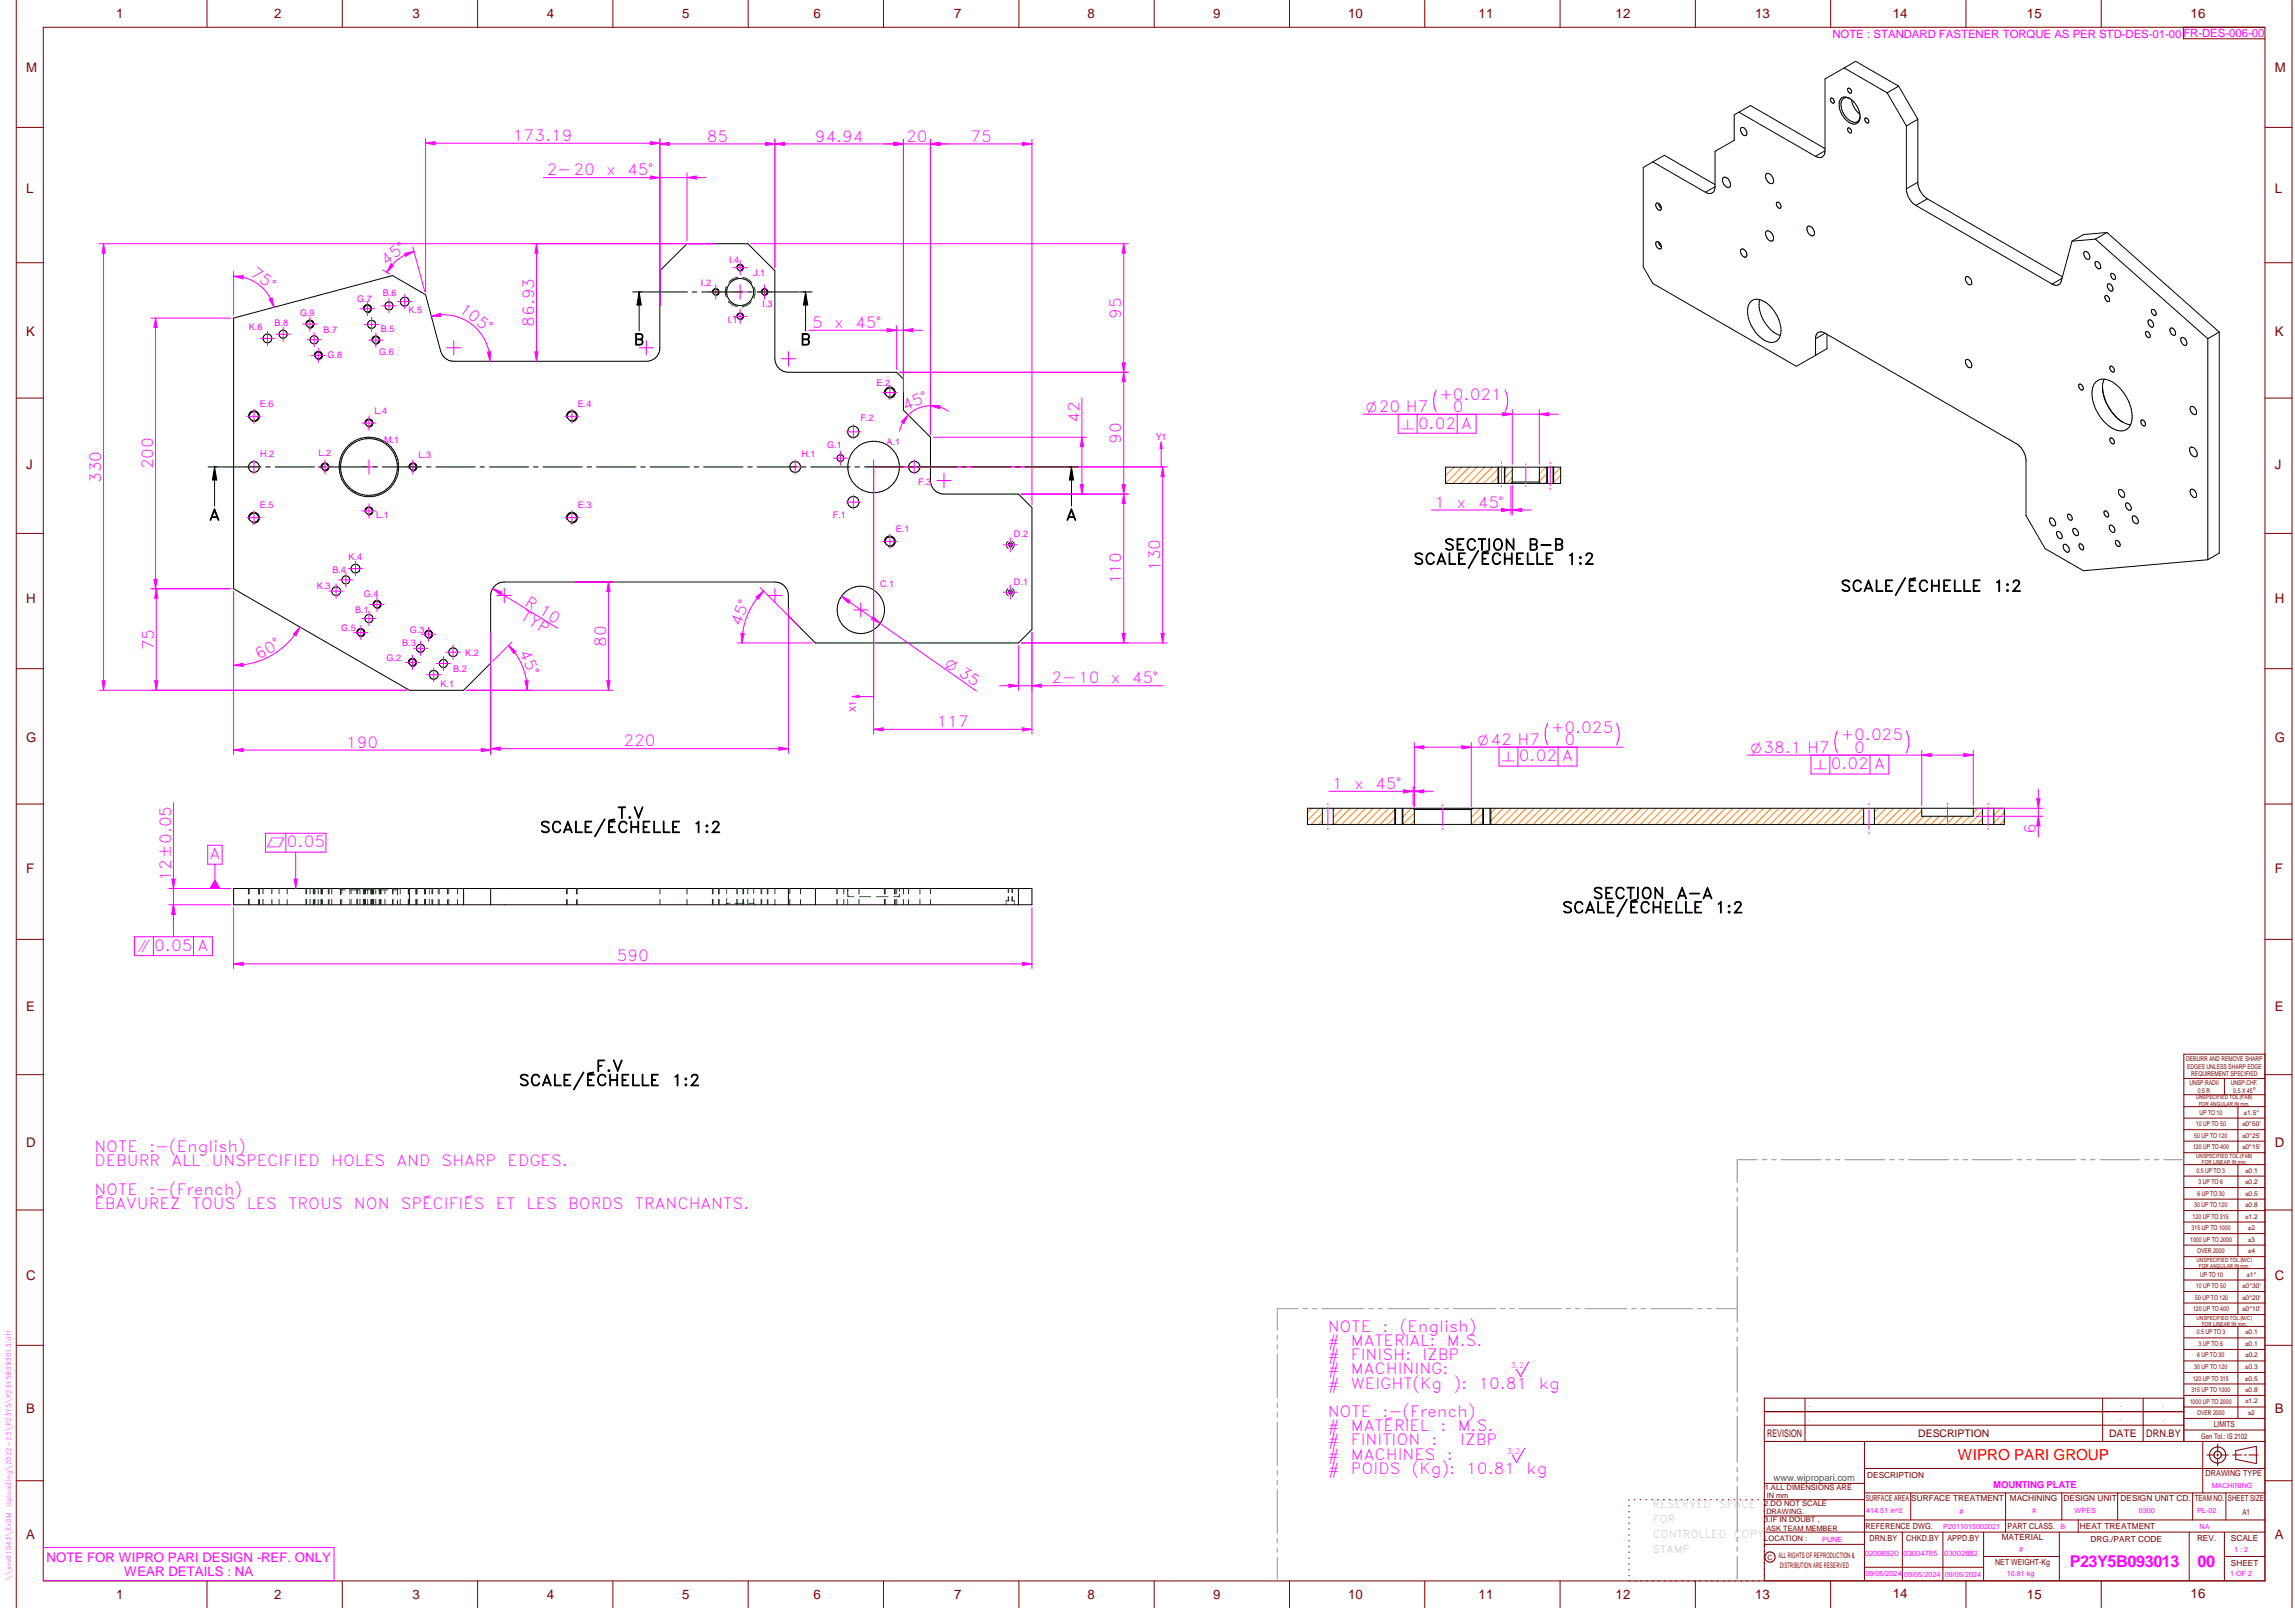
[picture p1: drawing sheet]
<svg xmlns="http://www.w3.org/2000/svg" width="848mm" height="594mm" viewBox="0 0 848 594" stroke-linecap="round" stroke-linejoin="round" font-family="sans-serif">
<defs><g id="words">
<g font-size="6" fill="#f0f">
<text x="764.8" y="578.9">P23Y5B093013</text>
<text x="812.1" y="578.9">00</text>
</g>
<g font-size="5.7" fill="#f0f">
<text x="189.6" y="52">173.19</text>
<text x="261.2" y="52.3">85</text>
<text x="301.1" y="52.3">94.94</text>
<text x="334.9" y="52.3">20</text>
<text x="358.6" y="52.3">75</text>
<text x="202" y="64.7">2-20</text>
<text x="224" y="64.7">x</text>
<text x="231.8" y="64.7">45°</text>
<text x="92.2" y="101.5" transform="rotate(37 92.2 101.5)">75°</text>
<text x="142.6" y="98.1" transform="rotate(-37 142.6 98.1)">45°</text>
<text x="169.3" y="114.9" transform="rotate(38 169.3 114.9)">105°</text>
<text x="414.4" y="117.7" transform="rotate(-90 414.4 117.7)">95</text>
<text x="197.4" y="120.8" transform="rotate(-90 197.4 120.8)">86.93</text>
<text x="300.1" y="121.1">5</text>
<text x="308.2" y="121.1">x</text>
<text x="316" y="121.1">45°</text>
<text x="531.9" y="147.6">+0.021</text>
<text x="334.3" y="151.9" transform="rotate(-22 334.3 151.9)">45°</text>
<text x="536.9" y="152.1">0</text>
<text x="398.9" y="156.2" transform="rotate(-90 398.9 156.2)">42</text>
<text x="524" y="158.3">0.02 A</text>
<text x="414.4" y="164" transform="rotate(-90 414.4 164)">90</text>
<text x="56.6" y="173.4" transform="rotate(-90 56.6 173.4)">200</text>
<text x="37.4" y="178.4" transform="rotate(-90 37.4 178.4)">330</text>
<text x="530.1" y="187.6">1</text>
<text x="538.3" y="187.6">x</text>
<text x="546.1" y="187.6">45°</text>
<text x="414.4" y="215.9" transform="rotate(-90 414.4 215.9)">110</text>
<text x="428.8" y="210.9" transform="rotate(-90 428.8 210.9)">130</text>
<text x="193.5" y="223.4" transform="rotate(31 193.5 223.4)">R 10</text>
<text x="192" y="228.6" transform="rotate(31 192 228.6)">TYP</text>
<text x="273.5" y="231.5" transform="rotate(-68 273.5 231.5)">45°</text>
<text x="224" y="239" transform="rotate(-90 224 239)">80</text>
<text x="56.9" y="240.2" transform="rotate(-90 56.9 240.2)">75</text>
<text x="95.7" y="243.8" transform="rotate(-30 95.7 243.8)">60°</text>
<text x="191.9" y="241" transform="rotate(68 191.9 241)">45°</text>
<text x="388.6" y="252.5">2-10</text>
<text x="410.5" y="252.5">x</text>
<text x="418.3" y="252.5">45°</text>
<text x="346.2" y="268.6">117</text>
<text x="230.4" y="275.7">220</text>
<text x="573.2" y="270.6">+0.025</text>
<text x="578.1" y="275.2">0</text>
<text x="680.2" y="273.5">+0.025</text>
<text x="127.9" y="276.2">190</text>
<text x="561.3" y="281.3">0.02 A</text>
<text x="685.2" y="278.1">0</text>
<text x="676.5" y="284.2">0.02 A</text>
<text x="492.3" y="291.5">1</text>
<text x="500.4" y="291.5">x</text>
<text x="508.2" y="291.5">45°</text>
<text x="752.3" y="308" transform="rotate(-90 752.3 308)">6</text>
<text x="77.5" y="317.5">A</text>
<text x="106" y="313.1">0.05</text>
<text x="63.2" y="325.5" transform="rotate(-90 63.2 325.5)">12±0.05</text>
<text x="57" y="351.3">0.05 A</text>
<text x="227.9" y="355.2">590</text>
<text x="34.9" y="425.6">NOTE</text>
<text x="55.1" y="425.6">:-(English)</text>
<text x="34.9" y="430.8">DEBURR</text>
<text x="63.3" y="430.8">ALL</text>
<text x="78.2" y="430.8">UNSPECIFIED</text>
<text x="122.4" y="430.8">HOLES</text>
<text x="146.5" y="430.8">AND</text>
<text x="163.2" y="430.8">SHARP</text>
<text x="187.6" y="430.8">EDGES.</text>
<text x="34.9" y="441.3">NOTE</text>
<text x="55.1" y="441.3">:-(French)</text>
<text x="34.9" y="446.6">ÉBAVUREZ</text>
<text x="70.9" y="446.6">TOUS</text>
<text x="91.2" y="446.6">LES</text>
<text x="106.6" y="446.6">TROUS</text>
<text x="130.8" y="446.6">NON</text>
<text x="148.1" y="446.6">SPÉCIFIÉS</text>
<text x="183.2" y="446.6">ET</text>
<text x="194.6" y="446.6">LES</text>
<text x="210" y="446.6">BORDS</text>
<text x="234.6" y="446.6">TRANCHANTS.</text>
<text x="490.6" y="492">NOTE</text>
<text x="510.8" y="492">:</text>
<text x="517.3" y="492">(English)</text>
<text x="490.6" y="497.2">#</text>
<text x="499.2" y="497.2">MATERIAL:</text>
<text x="534.7" y="497.2">M.S.</text>
<text x="490.6" y="502.5">#</text>
<text x="499.2" y="502.5">FINISH:</text>
<text x="525.6" y="502.5">IZBP</text>
<text x="490.6" y="507.7">#</text>
<text x="499.2" y="507.7">MACHINING:</text>
<text x="490.6" y="513">#</text>
<text x="499.2" y="513">WEIGHT(Kg</text>
<text x="537.1" y="513">):</text>
<text x="546.4" y="513">10.81</text>
<text x="568.6" y="513">kg</text>
<text x="490.6" y="523.5">NOTE</text>
<text x="510.8" y="523.5">:-(French)</text>
<text x="490.6" y="528.7">#</text>
<text x="490.6" y="534">#</text>
<text x="499.2" y="534">FINITION</text>
<text x="499.2" y="528.7">MATÉRIEL</text>
<text x="529" y="534">:</text>
<text x="532.3" y="528.7">:</text>
<text x="538.7" y="528.7">M.S.</text>
<text x="539.6" y="534">IZBP</text>
<text x="490.6" y="539.2">#</text>
<text x="499.2" y="539.2">MACHINES</text>
<text x="534.7" y="539.2">:</text>
<text x="490.6" y="544.5">#</text>
<text x="499.2" y="544.5">POIDS</text>
<text x="521.7" y="544.5">(Kg):</text>
<text x="541.9" y="544.5">10.81</text>
<text x="564.1" y="544.5">kg</text>
</g>
<g font-size="5.7">
<text x="234.1" y="127.5">B</text>
<text x="295.7" y="127.5">B</text>
<text x="77.3" y="192.2">A</text>
<text x="393.9" y="192.2">A</text>
<text x="533.6" y="203.3">SECTION</text>
<text x="564.6" y="203.3">B-B</text>
<text x="522.3" y="208.5">SCALE/ÉCHELLE</text>
<text x="578.8" y="208.5">1:2</text>
<text x="680.1" y="218.5">SCALE/ÉCHELLE</text>
<text x="736.7" y="218.5">1:2</text>
<text x="228.1" y="302.4">T.V</text>
<text x="199.5" y="307.6">SCALE/ÉCHELLE</text>
<text x="256.1" y="307.6">1:2</text>
<text x="588.6" y="332.1">SECTION</text>
<text x="619.6" y="332.1">A-A</text>
<text x="577.3" y="337.3">SCALE/ÉCHELLE</text>
<text x="633.8" y="337.3">1:2</text>
<text x="220.2" y="395.9">F.V</text>
<text x="191.7" y="401.2">SCALE/ÉCHELLE</text>
<text x="248.3" y="401.2">1:2</text>
</g>
<text font-size="5.6" fill="#f00" x="723.5" y="539.3">WIPRO PARI GROUP</text>
<g font-size="5.4" fill="#f0f">
<text x="504.9" y="152.1">O20 H7</text>
<text x="517.7" y="158.3">n</text>
<text x="348.9" y="245.9" transform="rotate(35 348.9 245.9)">O 35</text>
<text x="546.1" y="275.2">O42 H7</text>
<text x="555" y="281.3">n</text>
<text x="646.9" y="278.1">O38.1 H7</text>
<text x="670.3" y="284.2">n</text>
<text x="98.5" y="313.1">r</text>
<text x="51" y="351.3">i</text>
</g>
<g font-size="4.9" fill="#800000">
<text x="42.9" y="6.6">1</text>
<text x="101.3" y="6.7">2</text>
<text x="152.5" y="6.7">3</text>
<text x="202.1" y="6.7">4</text>
<text x="252.1" y="6.7">5</text>
<text x="300.6" y="6.7">6</text>
<text x="352.6" y="6.7">7</text>
<text x="401.9" y="6.7">8</text>
<text x="448.4" y="6.7">9</text>
<text x="498.1" y="6.7">10</text>
<text x="546.4" y="6.7">11</text>
<text x="597" y="6.7">12</text>
<text x="648.5" y="6.6">13</text>
<text x="699.4" y="6.6">14</text>
<text x="749" y="6.7">15</text>
<text x="809.5" y="6.6">16</text>
<text x="9.7" y="26.7">M</text>
<text x="840.6" y="26.7">M</text>
<text x="9.7" y="71.4">L</text>
<text x="840.6" y="71.4">L</text>
<text x="9.7" y="124.2">K</text>
<text x="840.6" y="124.2">K</text>
<text x="9.7" y="173.4">J</text>
<text x="840.6" y="173.4">J</text>
<text x="9.7" y="222.7">H</text>
<text x="840.6" y="222.7">H</text>
<text x="9.7" y="274.3">G</text>
<text x="840.6" y="274.3">G</text>
<text x="9.7" y="322.6">F</text>
<text x="840.6" y="322.6">F</text>
<text x="9.7" y="373.3">E</text>
<text x="840.6" y="373.3">E</text>
<text x="9.7" y="423.8">D</text>
<text x="840.6" y="423.8">D</text>
<text x="9.7" y="472.8">C</text>
<text x="840.6" y="472.8">C</text>
<text x="9.7" y="522.1">B</text>
<text x="840.6" y="522.1">B</text>
<text x="9.7" y="568.7">A</text>
<text x="840.6" y="568.7">A</text>
<text x="42.9" y="590.6">1</text>
<text x="101.3" y="590.7">2</text>
<text x="152.5" y="590.7">3</text>
<text x="202.1" y="590.7">4</text>
<text x="252.1" y="590.7">5</text>
<text x="300.6" y="590.7">6</text>
<text x="352.6" y="590.7">7</text>
<text x="401.9" y="590.7">8</text>
<text x="448.4" y="590.7">9</text>
<text x="498.1" y="590.7">10</text>
<text x="546.4" y="590.7">11</text>
<text x="597" y="590.7">12</text>
<text x="648.5" y="590.6">13</text>
<text x="699.4" y="590.5">14</text>
<text x="749" y="590.7">15</text>
<text x="809.5" y="590.5">16</text>
</g>
<g font-size="4.9" fill="#f0f">
<text x="17.2" y="577">NOTE FOR WIPRO PARI DESIGN -REF. ONLY</text>
<text x="45.9" y="582.3">WEAR DETAILS : NA</text>
</g>
<text font-size="4.2" fill="#f0f" x="677.1" y="13.9">NOTE : STANDARD FASTENER TORQUE AS PER STD-DES-01-00FR-DES-006-00</text>
<g font-size="3.9" fill="#800000">
<text x="653" y="530.9">REVISION</text>
<text x="708.9" y="530.9">DESCRIPTION</text>
<text x="779.4" y="530.9">DATE</text>
<text x="793.1" y="530.9">DRN.BY</text>
</g>
<g font-size="3.9" fill="#c0c0c0">
<text x="610.8" y="557.1">RESERVED</text>
<text x="635.2" y="557.1">SPACE</text>
<text x="610.8" y="562.7">FOR</text>
<text x="610.8" y="568.3">CONTROLLED</text>
<text x="640.7" y="568.3">COPY</text>
<text x="610.8" y="573.8">STAMP</text>
</g>
<text font-size="3.6" fill="#f0f" x="736.5" y="549.8">MOUNTING PLATE</text>
<text font-size="3.5" fill="#00f" x="655.4" y="547.1">www.wipropari.com</text>
<g font-size="3.4" fill="#f0f">
<text x="269.5" y="97.1">I.4</text>
<text x="259" y="105.7">I.2</text>
<text x="278.3" y="102">J.1</text>
<text x="132" y="111.4">G.7</text>
<text x="141.5" y="109.2">B.6</text>
<text x="281.8" y="113.3">I.3</text>
<text x="110.9" y="116.7">G.9</text>
<text x="151" y="115.5">K.5</text>
<text x="268.9" y="119.3">I.1</text>
<text x="91.9" y="121.8">K.6</text>
<text x="101.5" y="120.5">B.8</text>
<text x="119.6" y="123.1">B.7</text>
<text x="140.7" y="122.7">B.5</text>
<text x="140.1" y="131.1">G.6</text>
<text x="121" y="132.3">G.8</text>
<text x="323.9" y="142.7">E.2</text>
<text x="96.1" y="150.2">E.6</text>
<text x="138.4" y="153.1">L.4</text>
<text x="213.5" y="150.2">E.4</text>
<text x="317.9" y="155.7">F.2</text>
<text x="141.9" y="163.5">M.1</text>
<text x="305.7" y="165.7">G.1</text>
<text x="327.6" y="164.5">A.1</text>
<text x="427.1" y="162.5">Y1</text>
<text x="96.2" y="168.8">H.2</text>
<text x="117.6" y="168.4">L.2</text>
<text x="154.6" y="169.3">L.3</text>
<text x="296.2" y="168.8">H.1</text>
<text x="339.3" y="179.3">F.3</text>
<text x="96.1" y="187.7">E.5</text>
<text x="139" y="191.5">L.1</text>
<text x="213.5" y="187.7">E.3</text>
<text x="307.8" y="191.3">F.1</text>
<text x="331" y="196.5">E.1</text>
<text x="374.7" y="198.5">D.2</text>
<text x="128.8" y="206.8">K.4</text>
<text x="122.8" y="211.8">B.4</text>
<text x="374.7" y="216">D.1</text>
<text x="117.1" y="217.5">K.3</text>
<text x="134.4" y="220.7">G.4</text>
<text x="325.2" y="216.8">C.1</text>
<text x="131.3" y="226.6">B.1</text>
<text x="126.1" y="233.1">G.5</text>
<text x="151.5" y="233.9">G.3</text>
<text x="148.6" y="238.5">B.3</text>
<text x="142.8" y="244.1">G.2</text>
<text x="171.9" y="242.2">K.2</text>
<text x="167.5" y="248.5">B.2</text>
<text x="162.8" y="253.7">K.1</text>
<text x="316.2" y="263" transform="rotate(-90 316.2 263)">X1</text>
</g>
<g font-size="3.1" fill="#800000">
<text x="818.1" y="527.3">LIMITS</text>
<text x="815" y="545.5">DRAWING TYPE</text>
<text x="690" y="546.1">DESCRIPTION</text>
<text x="689.5" y="554.6">SURFACE AREA</text>
<text x="706.2" y="554.6">SURFACE TREATMENT</text>
<text x="742.7" y="554.6">MACHINING</text>
<text x="762.5" y="554.6">DESIGN UNIT</text>
<text x="783.6" y="554.6">DESIGN UNIT CD.</text>
<text x="811" y="554.4">TEAM NO.</text>
<text x="823.3" y="554.5">SHEET SIZE</text>
<text x="828.6" y="559.9">A1</text>
<text x="689.4" y="564.9">REFERENCE DWG.</text>
<text x="690.8" y="569.3">DRN.BY</text>
<text x="704.4" y="569.2">CHKD.BY</text>
<text x="719.6" y="569.3">APPD.BY</text>
<text x="739.7" y="569.1">MATERIAL</text>
<text x="741.8" y="564.7">PART CLASS.</text>
<text x="768.6" y="564.7">HEAT TREATMENT</text>
<text x="772.5" y="569.7">DRG./PART CODE</text>
<text x="811.9" y="569.3">REV.</text>
<text x="824.4" y="569.4">SCALE</text>
<text x="737.3" y="578">NET WEIGHT-Kg</text>
<text x="824.4" y="578.5">SHEET</text>
</g>
<text font-size="3" fill="#800000" x="832.4" y="403.9">°</text>
<g font-size="2.8" fill="#f0f">
<text x="558.3" y="505.4">3.2</text>
<text x="556.9" y="537.2">3.2</text>
<text x="689.1" y="575">02006920</text>
<text x="703.4" y="574.9">03004785</text>
<text x="718.4" y="575">03002882</text>
</g>
<g font-size="2.8" fill="#800000">
<text x="813.4" y="531.5">Gen Tol.: IS 2102</text>
<text x="652.1" y="550.4">1.ALL DIMENSIONS ARE</text>
<text x="652" y="556.4">2.DO NOT SCALE</text>
<text x="652" y="562.5">3.IF IN DOUBT ,</text>
<text x="652" y="569.2">LOCATION :</text>
<text x="657.2" y="575.8">ALL RIGHTS OF REPRODUCTION &amp;</text>
<text x="657.7" y="579.2">DISTRIBUTION ARE RESERVED</text>
</g>
<g font-size="2.7" fill="#f0f">
<text x="817.3" y="549.9">MACHINING</text>
<text x="689.6" y="559.1">414.51 in^2</text>
<text x="724.1" y="559.2">#</text>
<text x="751" y="559.1">#</text>
<text x="766.6" y="559">WPES</text>
<text x="790.3" y="558.8">0300</text>
<text x="811.9" y="558.8">PL-02</text>
<text x="673.4" y="569.6">PUNE</text>
<text x="718.1" y="564.9">P2011015002021</text>
<text x="761.4" y="564.9">B</text>
<text x="812.8" y="564.9">NA</text>
<text x="746.1" y="573.2">#</text>
<text x="825.6" y="573.4">1 : 2</text>
<text x="689.4" y="582.4">09/05/2024</text>
<text x="703.7" y="582.5">09/05/2024</text>
<text x="718.7" y="582.6">09/05/2024</text>
<text x="741.6" y="582.2">10.81 kg</text>
<text x="824.1" y="582.4">1 OF 2</text>
</g>
<g font-size="2.7" fill="#800000">
<text x="652.9" y="553.5">IN mm</text>
<text x="652.7" y="559.5">DRAWING.</text>
<text x="652.7" y="565.5">ASK TEAM MEMBER</text>
<text x="653.1" y="576.3">C</text>
</g>
<g font-size="2.5" fill="#800000">
<text x="807.8" y="392">DEBURR AND REMOVE SHARP</text>
<text x="808.2" y="394.8">EDGES UNLESS SHARP EDGE</text>
<text x="809.1" y="400.9">UNSP.RADII</text>
<text x="809.8" y="397.6">REQUIREMENT SPECIFIED</text>
<text x="824.4" y="400.7">UNSP.CHF.</text>
<text x="812.2" y="403.6">0.5 R</text>
<text x="825.3" y="403.9">0.5 X 45</text>
<text x="812.8" y="411.8">UP TO 10</text>
<text x="829.1" y="411.9">±1.5°</text>
<text x="811.4" y="416.1">10 UP TO 50</text>
<text x="828.5" y="416.1">±0°50'</text>
<text x="810.4" y="424.5">120 UP TO 400</text>
<text x="810.9" y="420.3">50 UP TO 120</text>
<text x="828.5" y="424.5">±0°15'</text>
<text x="828.5" y="420.3">±0°25'</text>
<text x="811.7" y="433.2">0.5 UP TO 3</text>
<text x="812.5" y="437.5">3 UP TO 6</text>
<text x="829.6" y="437.4">±0.2</text>
<text x="829.6" y="433.2">±0.1</text>
<text x="812" y="441.7">6 UP TO 30</text>
<text x="829.6" y="441.7">±0.5</text>
<text x="810.9" y="445.9">30 UP TO 120</text>
<text x="829.6" y="446">±0.8</text>
<text x="809.9" y="454.4">315 UP TO 1000</text>
<text x="810.3" y="450.2">120 UP TO 315</text>
<text x="829.6" y="450.2">±1.2</text>
<text x="830.7" y="454.4">±2</text>
<text x="809.4" y="458.7">1000 UP TO 2000</text>
<text x="830.6" y="458.7">±3</text>
<text x="811.9" y="463">OVER 2000</text>
<text x="830.7" y="463">±4</text>
<text x="813.1" y="471.6">UP TO 10</text>
<text x="830.1" y="471.6">±1°</text>
<text x="811.4" y="475.9">10 UP TO 50</text>
<text x="828.5" y="475.9">±0°30'</text>
<text x="810.4" y="484.4">120 UP TO 400</text>
<text x="811.2" y="480.1">50 UP TO 120</text>
<text x="828.5" y="484.4">±0°10'</text>
<text x="828.5" y="480.1">±0°20'</text>
<text x="811.7" y="493">0.5 UP TO 3</text>
<text x="812.4" y="497.2">3 UP TO 6</text>
<text x="829.6" y="497.3">±0.1</text>
<text x="829.6" y="493">±0.1</text>
<text x="811.9" y="501.5">6 UP TO 30</text>
<text x="829.6" y="501.5">±0.2</text>
<text x="810.8" y="505.8">30 UP TO 120</text>
<text x="829.6" y="505.8">±0.3</text>
<text x="809.8" y="514.3">315 UP TO 1000</text>
<text x="810.3" y="510.1">120 UP TO 315</text>
<text x="829.6" y="510">±0.5</text>
<text x="829.6" y="514.3">±0.8</text>
<text x="809.2" y="518.5">1000 UP TO 2000</text>
<text x="829.6" y="518.5">±1.2</text>
<text x="811.9" y="522.8">OVER 2000</text>
<text x="830.6" y="522.7">±2</text>
</g>
<g font-size="2.5" fill="#f0f">
<text x="668.4" y="519.9">.</text>
<text x="783.5" y="520">.</text>
<text x="799.1" y="519.9">.</text>
<text x="668.4" y="524.9">.</text>
<text x="783.3" y="524.8">.</text>
<text x="799.1" y="524.8">.</text>
</g>
<g font-size="2.4" fill="#f0f">
<text x="4.1" y="556.9" transform="rotate(-90 4.1 556.9)">Uploading\2022-23\P23Y5\P23Y5B093013.dft</text>
<text x="4.1" y="584.1" transform="rotate(-90 4.1 584.1)">\\srv01043\ExDM</text>
</g>
<g font-size="2.1" fill="#800000">
<text x="811.5" y="406.1">UNSPECIFIED TOL.(FAB)</text>
<text x="812.5" y="408.5">FOR ANGULAR IN mm.</text>
<text x="811.6" y="427.7">UNSPECIFIED TOL.(FAB)</text>
<text x="813.6" y="430.1">FOR LINEAR IN mm.</text>
<text x="811.7" y="466.1">UNSPECIFIED TOL.(M/C)</text>
<text x="812.5" y="468.5">FOR ANGULAR IN mm.</text>
<text x="811.7" y="487.6">UNSPECIFIED TOL.(M/C)</text>
<text x="813.6" y="489.9">FOR LINEAR IN mm.</text>
</g>
</g></defs>
<g fill="none" stroke="#800000" stroke-width=".37">
<path d="M6 .1v593.9M16 10.1h821v573.9l-821 .1zM76.5 .1v10M126.5 .1v10M176.5 .1v10M226.5 .1v10M276.5 .1v10M326.5 .1v10M376.5 .1v10M426.5 .1v10M476.5 .1v10M526.5 .1v10"/>
<path d="M576.5 .1v10M626.5 .1v10M676.5 .1v10M726.5 .1v10M776.5 .1v10M806.8 10.1v4.2l30.2 .1M847 .1v593.9M6 47.1h10M837 47.1h10M6 97.1h10M837 97.1h10M6 147.1h10"/>
<path d="M837 147.1h10M6 197.1h10M837 197.1h10M6 247.1h10M837 247.1h10M6 297.1h10M837 297.1h10M6 347h10M837 347h10M6 397h10M807 398.4h30M822 398.4v6.1"/>
<path d="M837 397h10M837 389.5h-30v143.1M807 404.5h30M807 408.9h30M807 413.1h30M807 417.4h30M827 408.9v17M807 421.6h30M807 425.9h30M807 430.3h30M807 434.5h30M807 438.7h30"/>
<path d="M827 430.3v34M6 447h10M807 443h30M807 447.3h30M807 451.5h30M807 455.8h30M807 460h30M837 447h10M807 464.3h30M807 468.7h30M807 472.9h30M807 477.1h30"/>
<path d="M827 468.7v16.9M6 497h10M807 481.4h30M807 485.6h30M807 490.1h30M807 494.3h30M807 498.6h30M827 490.1v33.9M837 497h10M667 516.6v16M777 516.6v16M792 516.6v16"/>
<path d="M807 502.8h30M807 507.1h30M807 511.3h30M807 515.5h30M807 519.8h30M807 516.6h-155v67.5M652 532.6h185.2M652 521.5h155M652 526.5h155M689 532.6v51.4M807 524h30M807 528.3h30"/>
<path d="M814 532.6v19M815.5 537.5h2.8M819.1 537.5h.7M819.5 533.5v2.9M819.5 537.2v.7M819.5 538.7v2.8M820.6 537.5h2.9M825 537.5h3.4M826.2 535.9l7.6-1.6v6.4l-7.6-1.5zM829.3 537.5h.8M831 537.5h3.5M6 547.1h10"/>
<path d="M602 554.1v.3M602 556.2v.3M602 558.3v.3M603.8 554.1h.4M606 554.1h.3M608.2 554.1h.3M610.4 554.1h.3M612.6 554.1h.3M614.7 554.1h.3M616.9 554.1h.3M619.1 554.1h.3M621.2 554.1h.3"/>
<path d="M623.4 554.1h.3M625.6 554.1h.3M627.8 554.1h.3M629.9 554.1h.4M632.1 554.1h.3M634.3 554.1h.3M636.5 554.1h.3M638.6 554.1h.3M640.8 554.1h.3M643 554.1h.3M645.2 554.1h.3M647.3 554.1h.4"/>
<path d="M649.5 554.1h.3M652 548h37M689 542.5h148M689 551.6h148M689 554.1h-37.3M706.1 551.6v10M741.1 551.6v14.4M761.9 551.6v10M782.5 551.6v10M810.3 551.6v10M822.5 551.6v10M837 547.1h10"/>
<path d="M602 560.5v.3M602 562.6v.3M602 564.8v.3M602 566.9v.3M602 569v.3M602 571.2v.3M602 573.3v.4M602 575.5v.3M602 577.6v.3M602 579.8v.3M652 570.6h37M652 560.1h37"/>
<path d="M689 561.6h148M689 579h44M703 566v18M718 566v18M733 575.1h28M733 566v18M761 566v18M768 561.6v4.4M809 566v18M822 566v18M822 575.1h15M837 566h-185"/>
<path d="M76.5 584.1v9.9M126.5 584.1v9.9M176.5 584.1v9.9M226.5 584.1v9.9M276.5 584.1v9.9M326.5 584.1v9.9M376.5 584.1v9.9M426.5 584.1v9.9M476.5 584.1v9.9M526.5 584.1v9.9M576.5 584.1v9.9M602 581.9v.3"/>
<path d="M626.5 584.1v9.9M676.5 584.1v9.9M726.5 584.1v9.9M776.5 584.1v9.9"/>
<circle cx="819.5" cy="537.5" r="2.99"/>
<circle cx="819.5" cy="537.5" r="1.39"/>
<circle cx="654.1" cy="575.3" r="1.9"/>
</g>
<g fill="none" stroke="#f0f" stroke-width=".37">
<path d="M270.9 98.9h5.2M273.5 96.3v5.2M111.9 119.7h5.3M114.5 117.1v5.2M133.1 114h5.3M134.7 119.8h5.3M135.8 111.4v5.3M137.3 117.2v5.3M141.1 113h5.3M143.8 110.4v5.2M146.9 111.4h5.3M149.6 108.8v5.2"/>
<path d="M261.9 107.9h5.2M264.5 105.2v5.3M270.9 107.9h5.2M270.9 116.9h5.2M273.5 105.2v5.3M273.5 114.3v5.2M279.9 107.9h5.3M282.5 105.2v5.3M96.2 125h5.3M98.8 122.4v5.2M102 123.5h5.3M104.6 120.9v5.2"/>
<path d="M113.5 125.5h5.2M115 131.3h5.3M116.1 122.9v5.2M117.6 128.7v5.2M136.3 125.6h5.2M138.9 123v5.3M165.1 128.5h5.2M167.7 125.9v5.2M236.2 128.5h5.3M238.8 125.9v5.2M288.8 132.5h5.2M291.4 129.9v5.3"/>
<path d="M91.2 153.8h5.3M93.9 151.1v5.3M133.7 156.3h5.3M136.4 153.7v5.2M208.7 153.8h5.3M211.3 151.1v5.3M312.7 159.6h5.3M315.3 156.9v5.3M326.2 145h5.3M328.8 142.4v5.3M91.2 172.5h5.3M93.9 169.9v5.2"/>
<path d="M117.5 172.5h5.2M120.1 169.9v5.2M133.7 172.5h5.3M136.4 169.9v5.2M149.9 172.5h5.3M152.6 169.9v5.2M291.2 172.5h5.3M293.8 169.9v5.2M307.9 169.2h5.3M310.6 166.6v5.3M320.2 172.5h5.3M322.8 169.9v5.2"/>
<path d="M335.2 172.5h5.2M337.8 169.9v5.2M346.2 177.5h5.3M348.8 174.9v5.3M91.2 191.3h5.3M93.9 188.6v5.3M133.7 188.8h5.3M136.4 186.1v5.3M208.7 191.3h5.3M211.3 188.6v5.3M312.7 185.5h5.3M315.3 182.9v5.2"/>
<path d="M328.8 197.4v5.2M373.3 198.7v5.2M121.6 218.4h5.2M124.2 215.8v5.2M125.2 214.2h5.2M127.8 211.6v5.3M128.7 210.1h5.3M131.4 207.4v5.3M186.4 217.4v5.2M286.3 217.4v5.2M326.2 200h5.3M370.7 201.3h5.3"/>
<path d="M370.7 218.8h5.3M373.3 216.2v5.2M130.7 233.7h5.3M133.3 231.1v5.2M133.7 228.5h5.3M136.4 225.9v5.2M136.7 223.3h5.2M139.3 220.7v5.2M152.8 239.5h5.2M155.4 236.9v5.2M155.7 234.3h5.3M158.4 231.7v5.2"/>
<path d="M167.4 238.3v5.3M183.7 220h5.3M283.7 220h5.3M315.5 225.3h5.2M318.1 222.7v5.3M149.8 244.7h5.2M152.4 242.1v5.3M157.6 249.3h5.3M160.3 246.7v5.2M161.2 245.2h5.3M163.9 242.5v5.3M164.8 241h5.3"/>
<path d="M62.4 334.3h22.9M62.4 328.3h22.9M64.1 334.3l.6 3.5h-1.2zM564.9 503.2l-3 5.3-1.5-2.6M563.5 535l-3.1 5.3-1.5-2.7M16 571.8h107.4v12.2h-107.4z"/>
</g>
<g fill="none" stroke="#949494" stroke-width=".37">
<path d="M641.9 438.7v1.8M649.4 428.5h-7.5v8.5M651.2 428.5h1.7M654.6 428.5h1.8M658.2 428.5h14.7M674.7 428.5h1.7M678.2 428.5h1.7M681.7 428.5h14.8M698.3 428.5h1.7M701.8 428.5h1.7M705.3 428.5h14.7M721.9 428.5h1.7"/>
<path d="M725.3 428.5h1.8M728.9 428.5h14.7M745.4 428.5h1.7M748.9 428.5h1.7M752.4 428.5h14.8M769 428.5h1.7M772.5 428.5h1.7M776 428.5h14.7M792.6 428.5h1.7M796 428.5h1.8M799.5 428.5h7.4M641.9 442.3v1.6"/>
<path d="M641.9 445.8v17M641.9 464.6v1.7M641.9 468.1v1.7M641.9 471.6v17.1M472 493.4v1.6M472 496.8v1.8M479.7 483.5h-7.7v8M481.5 483.5h1.7M485 483.5h1.7M488.5 483.5h15.5M505.8 483.5h1.7M509.3 483.5h1.7"/>
<path d="M512.8 483.5h15.5M530.1 483.5h1.7M533.6 483.5h1.7M537.1 483.5h15.5M554.4 483.5h1.7M557.9 483.5h1.7M561.4 483.5h15.5M578.7 483.5h1.6M582.2 483.5h1.7M585.6 483.5h15.5M603 483.5h1.6M606.4 483.5h1.8"/>
<path d="M609.9 483.5h15.5M627.2 483.5h1.7M630.7 483.5h1.7M634.2 483.5h7.7M641.9 490.4v1.7M641.9 493.9v1.7M641.9 497.4v17.1M472 500.3v16.3M472 518.3v1.8M641.9 516.3v1.6M641.9 519.8v1.7M472 521.8v1.7"/>
<path d="M472 525.4v16.2M641.9 523.2v17.1M472 543.3v1.7M472 546.9v1.7M472 550.3v16.2M641.9 542.1v1.7M641.9 545.6v1.7M641.9 549.1v17M472 568.3v1.8M472 571.8v1.7M472 575.4v8.1M641.9 567.9v1.7"/>
<path d="M641.9 571.4v1.8M641.9 574.9v8.6"/>
</g>
<g fill="none" stroke="#000" stroke-width=".37">
<path d="M676.6 36.2a1.12 1.12 0 0 1 1.1 .7 1.12 1.12 0 0 1-.3 1.2l-.6-.3-.4-.7zM680.3 36.4a3.5 3.5 0 0 1 4.8 1.3 6.4 6.4 0 0 1 1.5 7.6 3.4 3.4 0 0 1-4.8-1.4 6.4 6.4 0 0 1-1.5-7.5zM681.5 25.1l15.9 9.2M681.5 25.1l-7.1 4.1v26.5M681.5 25.1l4.2-2.5 15.9 9.2M682.8 32.8a.99 .99 0 0 1 1.2 .4 .99 .99 0 0 1-.2 1.3l-.8-.7zM683.7 36.4a2.25 2.25 0 0 0-2.7 .2 2.25 2.25 0 0 0-.7 2.6 7 7 0 0 0 4.9 6 2.11 2.11 0 0 0 2.2-2.3M684.2 36.9l.4 1.7 .9 1.7 1.8 1.9M697.4 34.3l7.1 12.2M701.6 31.8l7.1 12.3M701.6 31.8l-4.2 2.5M610.8 59.8l-3.6 2v36.8l3.6 6.1 53 30.6 7.1-4"/>
<path d="M610.8 59.8l4.2-2.4 18.8 10.8M610.8 59.8l19.4 11.2M642.6 41.4l4.3-2.4 27.5 15.9M642.6 41.4l-1.8 1.1v9.4l-7 4v13.1M642.6 41.4l28.3 16.3M643.5 47.1a1.97 1.97 0 0 1 1.7 3 1.99 1.99 0 0 1-1.7-3zM674.4 55.7a2.16 2.16 0 0 1-1 2.3 2.16 2.16 0 0 1-2.5-.3M674.4 55.7l-3.5 2M682.8 47.5a.99 .99 0 0 1 1.2 .4 .99 .99 0 0 1-.2 1.2l-.8-.6zM689.1 43.8a1.08 1.08 0 0 1 1.3 .3 1.08 1.08 0 0 1 0 1.3h-.5l-.6-.6zM704.5 46.5v23.3M708.7 44.1v23.2"/>
<path d="M708.7 44.1l-4.2 2.4M612.1 75.1a1.66 1.66 0 0 1 1.5 .8 1.66 1.66 0 0 1 .1 1.7 1.74 1.74 0 0 1-1.6-2.5zM612.9 75.1l.4 1.3 .7 .6M633.8 69a2.16 2.16 0 0 1-1.1 2.3 2.16 2.16 0 0 1-2.5-.3M633.8 69l-3.6 2M636.7 65.8a1.9 1.9 0 0 1 2.7 1.8 1.11 1.11 0 0 1-.3 1.6 1.11 1.11 0 0 1-1.6-.5l-.9-1.5zM652.9 64.1a2.44 2.44 0 0 1 2.1 3.7 2.44 2.44 0 0 1-2.1-3.7zM656.5 74.8a1.35 1.35 0 0 1 1.4 .6 1.35 1.35 0 0 1 0 1.5 1.48 1.48 0 0 1-1.4-2.1zM704.5 69.8a7.6 7.6 0 0 0 3.5 6.1M708 75.9l50.3 29M708.7 67.3l-4.2 2.5M708.7 67.3a7.6 7.6 0 0 0 3.5 6.1"/>
<path d="M712.2 73.4l50 28.9M712.2 73.4l-4.2 2.5M272.3 99.2a1.25 1.25 0 0 1 1.1-1.6 1.25 1.25 0 0 1 1.3 1.4 1.25 1.25 0 0 1-1.5 1.1M612.1 89.4a1.68 1.68 0 0 1 1.5 .8 1.68 1.68 0 0 1 .1 1.7 1.79 1.79 0 0 1-1.6-2.5zM612.9 89.4l.4 1.2 .7 .6M613.6 90.2l.1 .1M643.5 92a1.95 1.95 0 0 1 1.7 3 1.95 1.95 0 0 1-1.7-3zM652.9 85.3a2.44 2.44 0 0 1 2.1 3.7 2.44 2.44 0 0 1-2.1-3.7zM668.1 83.6a2.27 2.27 0 0 1 2 3.5 2.33 2.33 0 0 1-2-3.5zM765.7 89.1l-4 14.8a2.04 2.04 0 0 1-3.4 1M770.2 93a1.78 1.78 0 0 1 2 2.5l-.3 .3a1.9 1.9 0 0 1-1.7-2.8zM774.3 88.3l41.5 36.8"/>
<path d="M774.3 88.3l-8.6 .8M774.4 96.8a1.64 1.64 0 0 1 1.6 .7 1.64 1.64 0 0 1 0 1.8 1.78 1.78 0 0 1-1.6-2.5zM778.6 85.9l-8.7 .8-4.2 2.4M778.6 85.9l41.5 36.8M778.6 85.9l-4.3 2.4M86.3 117.5l58.7-15.7 12.3 7.1 5.6 20.9a5 5 0 0 0 4.8 3.7h71.1a4.9 4.9 0 0 0 5-5v-28.5l10.1-10h22.5l9.9 10v32.5a5.1 5.1 0 0 0 5.1 5h39.9l2.5 2.5v11.5l10 10v16a5.1 5.1 0 0 0 5 5h27.5l5 5v45l-5 5h-75l-10-10v-7.5a5.1 5.1 0 0 0-5-5h-99.9a5.1 5.1 0 0 0-5.1 5v25l-10 10h-20l-65-37.5zM134.3 114.4a1.51 1.51 0 0 1 1.3-1.9 1.51 1.51 0 0 1 1.7 1.7 1.51 1.51 0 0 1-1.9 1.3M263.3 108.2a1.25 1.25 0 0 1 1.1-1.6 1.25 1.25 0 0 1 1.4 1.4 1.25 1.25 0 0 1-1.6 1.1M272.3 117.2a1.26 1.26 0 0 1 1-1.6 1.26 1.26 0 0 1 1.4 1.3 1.26 1.26 0 0 1-1.5 1.2M281.3 108.2a1.25 1.25 0 0 1 1.1-1.6 1.25 1.25 0 0 1 1.4 1.4 1.25 1.25 0 0 1-1.6 1.1M647 111.4a4.6 4.6 0 0 1 6.1 .8 12.6 12.6 0 0 1 4.8 11.8 3.6 3.6 0 0 1-5.8 1.7 12.5 12.5 0 0 1-5.9-13.1zM650.2 110.7a12.5 12.5 0 0 0 7.7 13.3"/>
<path d="M726.6 102.2a1.95 1.95 0 0 1 1.7 3 1.95 1.95 0 0 1-1.7-3zM762 102.8l-3.7 2.1M778 109.3a1.35 1.35 0 0 1 1.3 .6 1.35 1.35 0 0 1 0 1.5 1.51 1.51 0 0 1-1.3-2.1zM778.9 105a1.67 1.67 0 0 1 1.6 .7 1.67 1.67 0 0 1 0 1.8 1.78 1.78 0 0 1-1.6-2.5zM780.2 101.1a1.37 1.37 0 0 1 1.3 .6 1.37 1.37 0 0 1 0 1.5 1.44 1.44 0 0 1-1.3-2.1zM793.9 118.3a1.66 1.66 0 0 1 1.8 2.3 1.45 1.45 0 0 1-2-1.6zM795.1 114.4a1.33 1.33 0 0 1 1.4 .6 1.33 1.33 0 0 1 0 1.5 1.51 1.51 0 0 1-1.4-2.1zM113.1 120.1a1.52 1.52 0 0 1 1.3-1.9 1.52 1.52 0 0 1 1.7 1.7 1.52 1.52 0 0 1-2 1.3M116.2 131.7a1.49 1.49 0 0 1 1.3-1.9 1.49 1.49 0 0 1 1.6 1.6 1.49 1.49 0 0 1-1.8 1.4M137.5 126a1.49 1.49 0 0 1 1.3-1.8 1.49 1.49 0 0 1 1.6 1.6 1.49 1.49 0 0 1-1.9 1.3M670.9 125.1v6.2M674.4 123.1a2.13 2.13 0 0 0-2.5-.3 2.13 2.13 0 0 0-1 2.3"/>
<path d="M674.4 123.1l-3.5 2M674.4 123.1l70.7 40.8a7.9 7.9 0 0 1 3.6 6.2v20.4l7 12.2 14.2 8.2 45.9-4.1M675.1 123.5v5.3l-4.2 2.5M726.6 132.8a1.97 1.97 0 0 1 1.7 3 1.99 1.99 0 0 1-1.7-3zM779.8 135.4a1.23 1.23 0 0 1 1.3 .6 1.23 1.23 0 0 1-.3 1.5l-.9-.7-.3-.8zM793 122.6a1.35 1.35 0 0 1 1.3 .6 1.35 1.35 0 0 1 0 1.5 1.51 1.51 0 0 1-1.3-2.1zM802 121.3a1.65 1.65 0 0 1 1.9 2.3 1.53 1.53 0 0 1-1.7-.3 1.53 1.53 0 0 1-.3-1.7zM806.1 124.8a1.82 1.82 0 0 1 1.9 2.5l-.2 .3a1.9 1.9 0 0 1-1.7-2.8zM815.8 125.1v81.7M820.1 122.7v81.6l-4.3 2.5M820.1 122.7l-4.3 2.4M91.9 154.3a2 2 0 0 1 1.8-2.5 2 2 0 0 1 2.1 2.2 2 2 0 0 1-2.5 1.7"/>
<path d="M134.9 156.7a1.51 1.51 0 0 1 1.3-1.9 1.51 1.51 0 0 1 1.6 1.6 1.51 1.51 0 0 1-1.9 1.3M209.4 154.3a2.01 2.01 0 0 1 1.7-2.6 2.01 2.01 0 0 1 2.2 2.2 2.01 2.01 0 0 1-2.5 1.8M326.9 145.5a2 2 0 0 1 1.7-2.5 2 2 0 0 1 2.2 2.2 2 2 0 0 1-2.5 1.7M768.3 142a1.33 1.33 0 0 1 1.3 .6 1.33 1.33 0 0 1 0 1.5 1.49 1.49 0 0 1-1.3-2.1zM774.6 141a5.3 5.3 0 0 1 6.7 .6 15.8 15.8 0 0 1 6.4 14 4.2 4.2 0 0 1-6.6 2.9 15.9 15.9 0 0 1-8-14.4 4.8 4.8 0 0 1 1.5-3.1zM776.9 142.9a17.2 17.2 0 0 0 7.7 13.1M777.5 140a13.6 13.6 0 0 0 3.5 13.1l1.7 1.7 1.9 1.3 2.7 .9M791.3 155.3a1.31 1.31 0 0 1 1.3 .6 1.31 1.31 0 0 1 0 1.4 1.46 1.46 0 0 1-1.3-2zM809.7 150.2a1.95 1.95 0 0 1 1.7 2.9 1.95 1.95 0 0 1-1.7-2.9zM118.6 172.9a1.52 1.52 0 0 1 1.3-1.9 1.52 1.52 0 0 1 1.7 1.7 1.52 1.52 0 0 1-1.9 1.3M151.1 172.9a1.51 1.51 0 0 1 1.4-1.9 1.51 1.51 0 0 1 1.6 1.7 1.51 1.51 0 0 1-1.9 1.3M779.8 161.9a1.31 1.31 0 0 1 1.3 .6 1.31 1.31 0 0 1 0 1.5 1.42 1.42 0 0 1-1.3-2.1z"/>
<path d="M809.3 165.5a1.53 1.53 0 0 1 2.4 1.2l.2 .5a1.06 1.06 0 0 1-.4 1.5 1.06 1.06 0 0 1-1.5-.5l-.8-1.4zM91.9 191.8a2 2 0 0 1 1.8-2.5 2 2 0 0 1 2.1 2.2 2 2 0 0 1-2.5 1.7M134.9 189.1a1.51 1.51 0 0 1 1.3-1.9 1.51 1.51 0 0 1 1.6 1.7 1.51 1.51 0 0 1-1.9 1.3M209.4 191.8a2.01 2.01 0 0 1 1.7-2.5 2.01 2.01 0 0 1 2.2 2.1 2.01 2.01 0 0 1-2.5 1.8M757.6 191.5a1.77 1.77 0 0 1 1.9 2.5l-.2 .2a1.93 1.93 0 0 1-1.7-2.7zM760.1 196.5a1.64 1.64 0 0 1 1.6 .7 1.64 1.64 0 0 1 0 1.8 1.78 1.78 0 0 1-1.6-2.5zM764.2 190.1a1.37 1.37 0 0 1 1.3 .6 1.37 1.37 0 0 1 0 1.5 1.48 1.48 0 0 1-1.3-2.1zM766.1 195.3a1.65 1.65 0 0 1 1.7 .8 1.65 1.65 0 0 1 0 1.8 1.79 1.79 0 0 1-1.7-2.6zM777.6 188.9a1.33 1.33 0 0 1 1.4 .6 1.33 1.33 0 0 1 0 1.5 1.51 1.51 0 0 1-1.4-2.1zM779.6 194.1a1.64 1.64 0 0 1 1.6 .8 1.64 1.64 0 0 1 0 1.7 1.78 1.78 0 0 1-1.6-2.5zM781.9 199.8a1.35 1.35 0 0 1 1.3 .6 1.35 1.35 0 0 1 0 1.5 1.48 1.48 0 0 1-1.3-2.1zM783 181a1.79 1.79 0 0 1 1.8 .8 1.79 1.79 0 0 1 0 1.9 1.94 1.94 0 0 1-1.8-2.7z"/>
<path d="M785.7 186a1.69 1.69 0 0 1 1.8 2.3 1.53 1.53 0 0 1-1.7-.4 1.53 1.53 0 0 1-.3-1.7zM788.1 190.7a1.83 1.83 0 0 1 1.8 2.8 1.95 1.95 0 0 1-1.8-2.8zM809.7 180.8a1.97 1.97 0 0 1 1.7 3 1.97 1.97 0 0 1-1.7-3zM326.9 200.5a2 2 0 0 1 1.8-2.4 2 2 0 0 1 2.1 2.2 2 2 0 0 1-2.5 1.7M372.6 201.5a.76 .76 0 0 1 .7-1 .76 .76 0 0 1 .8 .9 .76 .76 0 0 1-1 .6M372.6 218.9a.74 .74 0 0 1 .7-.9 .74 .74 0 0 1 .8 .9 .74 .74 0 0 1-1 .6M762.6 201.3a1.8 1.8 0 0 1 2 2.4l-.2 .3a1.94 1.94 0 0 1-1.8-2.7zM768.4 201a1.33 1.33 0 0 1 1.4 .6 1.33 1.33 0 0 1-.1 1.5 1.51 1.51 0 0 1-1.3-2.1zM131.9 234.1a1.51 1.51 0 0 1 1.3-1.9 1.51 1.51 0 0 1 1.6 1.6 1.51 1.51 0 0 1-1.9 1.4M137.9 223.7a1.51 1.51 0 0 1 1.3-1.9 1.51 1.51 0 0 1 1.6 1.7 1.51 1.51 0 0 1-1.9 1.3M156.9 234.7a1.5 1.5 0 0 1 1.4-1.9 1.5 1.5 0 0 1 1.6 1.7 1.5 1.5 0 0 1-1.9 1.3M150.9 245.1a1.5 1.5 0 0 1 1.3-1.9 1.5 1.5 0 0 1 1.7 1.6 1.5 1.5 0 0 1-1.9 1.4"/>
<path d="M86.3 328.3h295v6h-295zM151.3 328.3v6M171.3 328.3v6M181.3 328.3v6M291.3 328.3v6M301.3 328.3v6M376.3 328.3v6"/>
<circle cx="273.5" cy="98.9" r="1.07"/>
<circle cx="114.5" cy="119.8" r="1.25"/>
<circle cx="135.8" cy="114" r="1.25"/>
<circle cx="137.4" cy="119.8" r="1.5"/>
<circle cx="143.7" cy="113" r="1.5"/>
<circle cx="149.5" cy="111.5" r="1.63"/>
<circle cx="264.5" cy="107.9" r="1.04"/>
<circle cx="273.5" cy="116.9" r="1.07"/>
<circle cx="273.5" cy="107.9" r="5"/>
<circle cx="282.5" cy="107.9" r="1.04"/>
<circle cx="98.8" cy="125" r="1.63"/>
<circle cx="104.6" cy="123.5" r="1.49"/>
<circle cx="116.1" cy="125.5" r="1.51"/>
<circle cx="117.6" cy="131.3" r="1.23"/>
<circle cx="138.9" cy="125.6" r="1.24"/>
<circle cx="93.8" cy="153.8" r="1.71"/>
<circle cx="136.3" cy="156.3" r="1.22"/>
<circle cx="211.3" cy="153.8" r="1.69"/>
<circle cx="315.3" cy="159.5" r="2.1"/>
<circle cx="328.8" cy="145" r="1.71"/>
<circle cx="93.9" cy="172.5" r="1.99"/>
<circle cx="120.1" cy="172.5" r="1.23"/>
<circle cx="136.3" cy="172.5" r="11"/>
<circle cx="136.4" cy="172.5" r="10.5"/>
<circle cx="152.6" cy="172.5" r="1.22"/>
<circle cx="293.8" cy="172.5" r="1.99"/>
<circle cx="310.6" cy="169.2" r="1.26"/>
<circle cx="322.8" cy="172.5" r="9.5"/>
<circle cx="337.8" cy="172.5" r="2.1"/>
<circle cx="93.9" cy="191.3" r="1.7"/>
<circle cx="136.4" cy="188.8" r="1.23"/>
<circle cx="211.3" cy="191.3" r="1.68"/>
<circle cx="315.3" cy="185.5" r="2.09"/>
<circle cx="124.2" cy="218.4" r="1.63"/>
<circle cx="127.8" cy="214.2" r="1.49"/>
<circle cx="131.4" cy="210.1" r="1.63"/>
<circle cx="328.8" cy="200" r="1.7"/>
<circle cx="373.3" cy="218.8" r=".63"/>
<circle cx="373.3" cy="201.3" r=".63"/>
<circle cx="133.3" cy="233.7" r="1.25"/>
<circle cx="136.3" cy="228.5" r="1.5"/>
<circle cx="139.3" cy="223.3" r="1.25"/>
<circle cx="155.4" cy="239.5" r="1.49"/>
<circle cx="158.4" cy="234.3" r="1.25"/>
<circle cx="318.1" cy="225.3" r="8.7"/>
<circle cx="152.4" cy="244.7" r="1.24"/>
<circle cx="160.3" cy="249.3" r="1.64"/>
<circle cx="163.9" cy="245.1" r="1.49"/>
<circle cx="167.5" cy="241" r="1.63"/>
</g>
<g fill="none" stroke="#008000" stroke-width=".37">
<path d="M268.4 106h.1M268.4 106a5.5 5.5 0 0 0-.1 3.7M269.3 111.4a5.6 5.6 0 0 0 3.2 1.9M269.3 111.4h.1M272.5 102.4a5.8 5.8 0 0 0-3.1 1.9M272.5 102.4h.1M274.4 113.3h.1M274.5 102.5a5.3 5.3 0 0 1 3.2 1.9M277.7 111.5a5.1 5.1 0 0 1-3.3 1.8M277.7 104.4h.1M278.7 109.8h.1M278.7 106.1a5.2 5.2 0 0 1 0 3.7"/>
<path d="M374.1 200a1.49 1.49 0 0 1 0 2.5M372.5 200l-.2 .2a1.52 1.52 0 0 0 .3 2.4M372.5 217.5l-.2 .2a1.47 1.47 0 0 0 .3 2.3M374.1 217.5a1.53 1.53 0 0 1 0 2.5M374.1 202.5h.1M374.1 220h.1M91.8 328.3v2M91.8 332.3v2M92.1 328.3v1.9M92.1 332.3v2M95.5 328.3v2M95.5 332.3v2"/>
<path d="M95.8 328.3v2M95.8 332.3v2M97.2 328.3v1.9M97.2 332.3v2M100.5 328.3v2M100.5 332.3v2M103.1 328.3v1.9M103.1 332.3v2M106.1 328.3v2M106.1 332.3v2M113 328.3v1.9M113 332.3v2"/>
<path d="M113.3 328.3v1.9M113.3 332.3v2M114.6 328.3v1.9M114.6 332.3v2M115.8 328.3v2M115.8 332.3v2M116 328.3v1.9M116 332.3v2M116.1 328.3v1.9M116.1 332.3v2M116.4 328.3v1.9M116.4 332.3v2"/>
<path d="M117.6 328.3v2M117.6 332.3v2M118.6 328.3v1.9M118.6 332.3v2M118.9 328.3v2M118.9 332.3v2M119.1 328.3v1.9M119.1 332.3v2M121.3 328.3v2M121.3 332.3v2M121.6 328.3v1.9M121.6 332.3v2"/>
<path d="M122.6 328.3v1.9M122.6 332.3v2M125.3 328.3l.2 .1M125.7 328.6l1.9 .2M125.9 328.3l-.1 2.3M125.9 332.3l-.1 2M126.3 328.3v1.9M126.3 332.3v2M129.3 328.3v2M129.3 332.3v2M129.4 328.8h3.4M129.8 328.3v1.9"/>
<path d="M129.8 332.3v2M131.8 328.3v1.9M131.8 332.3v2M132.1 328.3v1.9M132.1 332.3v2M133 328.3v2M133 332.3v2M134.3 328.3v1.9M134.3 332.3v2M134.5 328.3v1.9M134.5 332.3v2M134.6 328.3v2"/>
<path d="M134.6 332.3v2M134.6 328.8h3.5M134.8 328.3v1.9M134.8 332.3v2M135.1 328.3v1.9M135.1 332.3v2M135.8 328.3v1.9M135.8 332.3v2M137 328.3v2M137 332.3v2M137.3 328.3v1.9M137.3 332.3v2"/>
<path d="M137.4 328.3v1.9M137.4 332.3v2M137.6 328.3v2M137.6 332.3v2M137.6 328.3v1.9M137.8 328.3v2M137.8 332.3v2M138.1 328.3v1.9M138.1 332.3v2M138.9 328.3v2M138.9 332.3v2M139.9 328.8h3.4"/>
<path d="M140.1 328.3v2M140.1 332.3v2M140.4 328.3v1.9M140.4 332.3v2M140.6 328.3v2M140.6 332.3v2M140.8 328.3v1.9M140.8 332.3v2M142.2 328.3v1.9M142.2 332.3v2M145 328.3v1.9M145 332.3v2"/>
<path d="M145.1 328.8h1.8M145.2 328.3v2M145.2 332.3v2M146.9 328.8v1.8M146.9 332.5v1.8M147 328.6l-.1 .2M147.3 328.3l-.1 .1M147.9 328.3v1.9M147.9 332.3v2M150.9 328.3v1.9M150.9 332.3v2M151.1 328.3v1.9"/>
<path d="M151.1 332.3v2M151.1 328.3l.1 2M151.1 332.3l.1 2M151.3 328.3v1.9M151.3 332.3v2M153.6 328.3v2M153.6 332.3v2M153.8 328.3v2M153.8 332.3v2M153.9 328.3v1.9M153.9 332.3v2M154.1 328.3v1.9"/>
<path d="M154.1 332.3v2M156.9 332.3v2M156.9 328.3v2M157.1 328.3v1.9M157.1 332.3v2M157.3 328.3v2M157.3 332.3v2M158.7 328.3v1.9M158.7 332.3v2M159.6 328.3v2M159.6 332.3v2M159.9 328.3v1.9"/>
<path d="M159.9 332.3v2M161.9 328.3v2M161.9 332.3v2M162.3 328.3v1.9M162.3 332.3v2M165.4 328.3v2M165.4 332.3v2M165.8 328.3v1.9M165.8 332.3v2M169.1 328.3v2M169.1 332.3v2M209.3 328.3v2"/>
<path d="M209.3 332.3v2M209.6 328.3v1.9M209.6 332.3v2M213 328.3v2M213 332.3v2M213.3 328.3v2M213.3 332.3v2M243.8 328.3v2M243.8 332.3v2M253.9 328.3v2M253.9 332.3v2M263.3 328.3v1.9"/>
<path d="M263.3 332.3v2M263.5 328.3v1.9M263.5 332.3v2M265.6 328.3v2M265.6 332.3v2M265.8 328.3v1.9M265.8 332.3v2M268.2 334.1l-.2 .2M268.5 333.8h1.2M268.5 328.3v1.8M268.5 331.9v1.9M268.5 333.8l-.1 .1"/>
<path d="M271.6 333.8h3.4M272.2 328.3v1.9M272.2 332.3v2M272.5 328.3v1.9M272.5 332.3v2M274.6 328.3v2M274.6 332.3v2M274.7 328.3v1.9M274.7 332.3v2M276.4 328.3v1.9M276.4 332.3v2M276.8 333.8h1.7"/>
<path d="M278.5 328.3v1.8M278.5 332v1.8M278.5 333.8l.2 .1M278.9 334.1l.1 .2M281.3 328.3v1.9M281.3 332.3v2M281.5 328.3v1.9M281.5 332.3v2M283.5 328.3v2M283.5 332.3v2M283.8 328.3v1.9M283.8 332.3v2"/>
<path d="M286.3 328.3v1.9M286.3 332.3v2M291.8 328.3v1.9M291.8 332.3v2M295.8 328.3v2M295.8 332.3v2M309.3 328.3v1.9M309.3 332.3v2M311.8 328.3v2M311.8 332.3v2M313.2 328.3v1.9M313.2 332.3v2"/>
<path d="M313.3 330.3v1h2.1M313.3 328.3v.9M317.4 328.3v2M317.4 332.3v2M317.5 331.3h4.2M323.9 331.3h4.2M326.8 328.3v2M326.8 332.3v2M327.1 328.3v1.9M327.1 332.3v2M330.5 328.3v2M330.5 332.3v2"/>
<path d="M330.8 328.3v2M330.8 332.3v2M331.3 328.3v1.9M331.3 332.3v2M332.4 330.3v1h-2.2M332.4 328.3v1M333.8 328.3v2M333.8 332.3v2M335.7 328.3v1.9M335.7 332.3v2M339.9 328.3v2M339.9 332.3v2"/>
<path d="M343.8 328.3v1.9M343.8 332.3v2M371.8 333.8v.5M372.6 328.3v1.5M372.6 331.3v1.5M372.7 328.3v1.4M372.7 331.3v1.5M372.8 332.8h-1v.4M373.8 332.8h1v.5M374 328.3v1.5M374 331.3v1.5M374.1 328.3v1.5"/>
<path d="M374.1 331.3v1.5M374.8 333.8v.5"/>
</g>
<path d="M64.1 334.3l.6 3.5h-1.2z" fill="#f0f"/>
<path d="M63.5 324.8h1.2l-.6 3.5z" fill="none" stroke="#f0f" stroke-width=".37"/>
<path d="M63.5 324.8h1.2l-.6 3.5z" fill="#f0f"/>
<path d="M64.1 296.5v44.7M86.3 335.3v22.5M381.3 335.3v22.5M86.3 356.1l3.5-.6v1.2z" fill="none" stroke="#f0f" stroke-width=".37"/>
<path d="M86.3 356.1l3.5-.6v1.2z" fill="#f0f"/>
<path d="M377.8 355.5l3.5 .6-3.5 .6z" fill="none" stroke="#f0f" stroke-width=".37"/>
<path d="M377.8 355.5l3.5 .6-3.5 .6z" fill="#f0f"/>
<path d="M55.8 117.5h29.5M57.5 117.5l.6 3.5h-1.2zM55.8 217.5h29.5M86.3 356.1h295" fill="none" stroke="#f0f" stroke-width=".37"/>
<path d="M57.5 117.5l.6 3.5h-1.2z" fill="#f0f"/>
<path d="M56.9 214h1.2l-.6 3.5z" fill="none" stroke="#f0f" stroke-width=".37"/>
<path d="M56.9 214h1.2l-.6 3.5z" fill="#f0f"/>
<path d="M57.5 117.5v100M86.3 218.6v29M86.3 245.8l3.5-.8 .1 1.2z" fill="none" stroke="#f0f" stroke-width=".37"/>
<path d="M86.3 245.8l3.5-.8 .1 1.2z" fill="#f0f"/>
<path d="M110.9 231.7l-1.5 3.2-1-.6z" fill="none" stroke="#f0f" stroke-width=".37"/>
<path d="M110.9 231.7l-1.5 3.2-1-.6z" fill="#f0f"/>
<path d="M86.3 100.3v16.2M99.4 110.5l1.1-.4 .8 3.4zM110.9 231.7a28.5 28.5 0 0 1-24.6 14.1" fill="none" stroke="#f0f" stroke-width=".37"/>
<path d="M99.4 110.5l1.1-.4 .8 3.4z" fill="#f0f"/>
<path d="M86.3 102.1l3.6-.2-.2 1.1z" fill="none" stroke="#f0f" stroke-width=".37"/>
<path d="M86.3 102.1l3.6-.2-.2 1.1z" fill="#f0f"/>
<path d="M86.3 102.1a15.3 15.3 0 0 1 15 11.4M86.3 218.6v60.2M181.3 233.6v45.2M86.3 277.1l3.5-.6v1.2z" fill="none" stroke="#f0f" stroke-width=".37"/>
<path d="M86.3 277.1l3.5-.6v1.2z" fill="#f0f"/>
<path d="M177.8 276.5l3.5 .6-3.5 .6z" fill="none" stroke="#f0f" stroke-width=".37"/>
<path d="M177.8 276.5l3.5 .6-3.5 .6z" fill="#f0f"/>
<path d="M56 217.5h29.3M56 255h94.2M57.1 251.5h1.2l-.6 3.5zM86.3 277.1h95" fill="none" stroke="#f0f" stroke-width=".37"/>
<path d="M57.1 251.5h1.2l-.6 3.5z" fill="#f0f"/>
<path d="M57.7 217.5l.6 3.5h-1.2z" fill="none" stroke="#f0f" stroke-width=".37"/>
<path d="M57.7 217.5l.6 3.5h-1.2z" fill="#f0f"/>
<path d="M57.7 217.5v37.5M189.2 237.2l-7.1 7.1M172.4 255h24.2M194 251.6l1.2-.1-.4 3.5z" fill="none" stroke="#f0f" stroke-width=".37"/>
<path d="M194 251.6l1.2-.1-.4 3.5z" fill="#f0f"/>
<path d="M187.9 238.4l2.8 2.3-.9 .8z" fill="none" stroke="#f0f" stroke-width=".37"/>
<path d="M187.9 238.4l2.8 2.3-.9 .8z" fill="#f0f"/>
<path d="M187.9 238.4a23.4 23.4 0 0 1 6.9 16.6M291.3 224.8v53.5M181.3 246.1v32.2M181.3 276.6l3.5-.6v1.2z" fill="none" stroke="#f0f" stroke-width=".37"/>
<path d="M181.3 276.6l3.5-.6v1.2z" fill="#f0f"/>
<path d="M287.8 276l3.5 .6-3.5 .6z" fill="none" stroke="#f0f" stroke-width=".37"/>
<path d="M287.8 276l3.5 .6-3.5 .6z" fill="#f0f"/>
<path d="M212.4 215h14.2M172.4 255h54.2M224.2 251.5h1.2l-.6 3.5zM181.3 276.6h110" fill="none" stroke="#f0f" stroke-width=".37"/>
<path d="M224.2 251.5h1.2l-.6 3.5z" fill="#f0f"/>
<path d="M224.8 215l.6 3.5h-1.2z" fill="none" stroke="#f0f" stroke-width=".37"/>
<path d="M224.8 215l.6 3.5h-1.2z" fill="#f0f"/>
<path d="M182.1 217.4l23.9 14.7M182.1 217.4l3.3 1.3-.7 1.1zM224.8 215v40" fill="none" stroke="#f0f" stroke-width=".37"/>
<path d="M182.1 217.4l3.3 1.3-.7 1.1z" fill="#f0f"/>
<path d="M280.9 217.1l14.7 14.7M272.4 237.5h27.9M279.4 220.6l2.8-2.3-2 3.1z" fill="none" stroke="#f0f" stroke-width=".37"/>
<path d="M279.4 220.6l2.8-2.3-2 3.1z" fill="#f0f"/>
<path d="M273.8 234l1.2 .1-.8 3.4z" fill="none" stroke="#f0f" stroke-width=".37"/>
<path d="M273.8 234l1.2 .1-.8 3.4z" fill="#f0f"/>
<path d="M36.5 90h227.6M282.2 218.3a27.2 27.2 0 0 0-8 19.2M36.5 255h113.7M37.7 251.5h1.2l-.6 3.5z" fill="none" stroke="#f0f" stroke-width=".37"/>
<path d="M37.7 251.5h1.2l-.6 3.5z" fill="#f0f"/>
<path d="M38.3 90l.6 3.5h-1.2z" fill="none" stroke="#f0f" stroke-width=".37"/>
<path d="M38.3 90l.6 3.5h-1.2z" fill="#f0f"/>
<path d="M243.8 51.4v61.8M243.8 53.2l3.6-.6v1.2zM286.3 51.4v47.6M38.3 90v165" fill="none" stroke="#f0f" stroke-width=".37"/>
<path d="M243.8 53.2l3.6-.6v1.2z" fill="#f0f"/>
<path d="M282.9 52.6l3.4 .6-3.4 .6z" fill="none" stroke="#f0f" stroke-width=".37"/>
<path d="M282.9 52.6l3.4 .6-3.4 .6z" fill="#f0f"/>
<path d="M243.8 53.2h42.5M286.3 51.4v47.6M286.3 53.2l3.6-.6v1.2zM333.8 51.4v93.3" fill="none" stroke="#f0f" stroke-width=".37"/>
<path d="M286.3 53.2l3.6-.6v1.2z" fill="#f0f"/>
<path d="M330.3 52.6l3.5 .6-3.5 .6z" fill="none" stroke="#f0f" stroke-width=".37"/>
<path d="M330.3 52.6l3.5 .6-3.5 .6z" fill="#f0f"/>
<path d="M286.3 53.2h47.5M343.8 51.4v109.1M377.8 52.6l3.5 .6-3.5 .6zM381.3 51.4v135.1" fill="none" stroke="#f0f" stroke-width=".37"/>
<path d="M377.8 52.6l3.5 .6-3.5 .6z" fill="#f0f"/>
<path d="M343.8 53.2l3.5-.6v1.2z" fill="none" stroke="#f0f" stroke-width=".37"/>
<path d="M343.8 53.2l3.5-.6v1.2z" fill="#f0f"/>
<path d="M343.8 53.2h37.5M376.3 238.6v16.5M381.3 233.6v21.5M381.3 253.4l3.5-.6v1.1z" fill="none" stroke="#f0f" stroke-width=".37"/>
<path d="M381.3 253.4l3.5-.6v1.1z" fill="#f0f"/>
<path d="M372.8 252.8l3.5 .6-3.5 .5z" fill="none" stroke="#f0f" stroke-width=".37"/>
<path d="M372.8 252.8l3.5 .6-3.5 .5z" fill="#f0f"/>
<path d="M344.9 161.5h56.6M399.2 179h1.2l-.6 3.5zM377.4 182.5h24.1M369.3 253.4h60.4" fill="none" stroke="#f0f" stroke-width=".37"/>
<path d="M399.2 179h1.2l-.6 3.5z" fill="#f0f"/>
<path d="M399.8 161.5l.6 3.5h-1.2z" fill="none" stroke="#f0f" stroke-width=".37"/>
<path d="M399.8 161.5l.6 3.5h-1.2z" fill="#f0f"/>
<path d="M343.8 149.9h3.6l-.2 1.1zM343.8 148.1v12.4M399.8 147v35.5" fill="none" stroke="#f0f" stroke-width=".37"/>
<path d="M343.8 149.9h3.6l-.2 1.1z" fill="#f0f"/>
<path d="M333.1 155.8l2.5-2.5-1.6 3.2z" fill="none" stroke="#f0f" stroke-width=".37"/>
<path d="M333.1 155.8l2.5-2.5-1.6 3.2z" fill="#f0f"/>
<path d="M333.8 51.4v87.6M343.8 51.4v109.1M343.8 53.2l3.5-.6v1.2zM350.4 151.9a11.6 11.6 0 0 0-18 7.5" fill="none" stroke="#f0f" stroke-width=".37"/>
<path d="M343.8 53.2l3.5-.6v1.2z" fill="#f0f"/>
<path d="M330.3 52.6l3.5 .6-3.5 .6z" fill="none" stroke="#f0f" stroke-width=".37"/>
<path d="M330.3 52.6l3.5 .6-3.5 .6z" fill="#f0f"/>
<path d="M326.8 53.2h24M240.4 65l3.4 .6-3.4 .6zM243.8 63.8v35.2M253.9 63.8v25.2" fill="none" stroke="#f0f" stroke-width=".37"/>
<path d="M240.4 65l3.4 .6-3.4 .6z" fill="#f0f"/>
<path d="M253.9 65.6l3.4-.6v1.2z" fill="none" stroke="#f0f" stroke-width=".37"/>
<path d="M253.9 65.6l3.4-.6v1.2z" fill="#f0f"/>
<path d="M200.8 65.6h60.1M331.3 120.3v16.2M333.8 120.3v18.7M333.8 122l3.5-.6v1.2z" fill="none" stroke="#f0f" stroke-width=".37"/>
<path d="M333.8 122l3.5-.6v1.2z" fill="#f0f"/>
<path d="M327.8 121.4l3.5 .6-3.5 .6z" fill="none" stroke="#f0f" stroke-width=".37"/>
<path d="M327.8 121.4l3.5 .6-3.5 .6z" fill="#f0f"/>
<path d="M298.9 122h41.9M332.4 137.5h84.6M414.7 179h1.1l-.6 3.5zM377.4 182.5h39.6" fill="none" stroke="#f0f" stroke-width=".37"/>
<path d="M414.7 179h1.1l-.6 3.5z" fill="#f0f"/>
<path d="M415.2 137.5l.6 3.5h-1.1z" fill="none" stroke="#f0f" stroke-width=".37"/>
<path d="M415.2 137.5l.6 3.5h-1.1z" fill="#f0f"/>
<path d="M277.4 90h139.6M332.4 137.5h84.6M414.7 134h1.1l-.6 3.5zM415.2 137.5v45" fill="none" stroke="#f0f" stroke-width=".37"/>
<path d="M414.7 134h1.1l-.6 3.5z" fill="#f0f"/>
<path d="M415.2 90l.6 3.5h-1.1z" fill="none" stroke="#f0f" stroke-width=".37"/>
<path d="M415.2 90l.6 3.5h-1.1z" fill="#f0f"/>
<path d="M196.5 90h67.6M415.2 90v47.5M197.7 130h1.1l-.6 3.5z" fill="none" stroke="#f0f" stroke-width=".37"/>
<path d="M197.7 130h1.1l-.6 3.5z" fill="#f0f"/>
<path d="M198.2 90l.6 3.5h-1.1z" fill="none" stroke="#f0f" stroke-width=".37"/>
<path d="M198.2 90l.6 3.5h-1.1z" fill="#f0f"/>
<path d="M198.2 90v43.5M180.1 130.1l1.2-.1-.2 3.5z" fill="none" stroke="#f0f" stroke-width=".37"/>
<path d="M180.1 130.1l1.2-.1-.2 3.5z" fill="#f0f"/>
<path d="M159.4 116.9l3.4-1.2 .1 1.2z" fill="none" stroke="#f0f" stroke-width=".37"/>
<path d="M159.4 116.9l3.4-1.2 .1 1.2z" fill="#f0f"/>
<path d="M157.3 51.1v56.7M240.4 52.3l3.4 .6-3.4 .6zM243.8 51.1v62.1M159.4 116.9a17.2 17.2 0 0 1 21.7 16.6" fill="none" stroke="#f0f" stroke-width=".37"/>
<path d="M240.4 52.3l3.4 .6-3.4 .6z" fill="#f0f"/>
<path d="M157.3 52.9l3.5-.6v1.2z" fill="none" stroke="#f0f" stroke-width=".37"/>
<path d="M157.3 52.9l3.5-.6v1.2z" fill="#f0f"/>
<path d="M157.3 52.9h86.5M377.4 182.5h39.6M377.4 237.5h39.6M414.7 234h1.1l-.6 3.5z" fill="none" stroke="#f0f" stroke-width=".37"/>
<path d="M414.7 234h1.1l-.6 3.5z" fill="#f0f"/>
<path d="M415.2 182.5l.6 3.5h-1.1z" fill="none" stroke="#f0f" stroke-width=".37"/>
<path d="M415.2 182.5l.6 3.5h-1.1z" fill="#f0f"/>
<path d="M323.9 172.5h107.5M415.2 182.5v55M377.4 237.5h54M429 234h1.2l-.6 3.5z" fill="none" stroke="#f0f" stroke-width=".37"/>
<path d="M429 234h1.2l-.6 3.5z" fill="#f0f"/>
<path d="M429.6 172.5l.6 3.5h-1.2z" fill="none" stroke="#f0f" stroke-width=".37"/>
<path d="M429.6 172.5l.6 3.5h-1.2z" fill="#f0f"/>
<path d="M322.8 173.6v97.6M429.6 172.5v65M381.3 233.6v37.6M322.8 269.5l3.5-.6v1.1z" fill="none" stroke="#f0f" stroke-width=".37"/>
<path d="M322.8 269.5l3.5-.6v1.1z" fill="#f0f"/>
<path d="M377.8 268.9l3.5 .6-3.5 .5z" fill="none" stroke="#f0f" stroke-width=".37"/>
<path d="M377.8 268.9l3.5 .6-3.5 .5z" fill="#f0f"/>
<path d="M322.8 173.2v85.3M315 257.3h7.8M315 257.3l2.4-.4v.8zM322.8 269.5h58.5" fill="none" stroke="#f0f" stroke-width=".37"/>
<path d="M315 257.3l2.4-.4v.8z" fill="#f0f"/>
<path d="M323.6 172.5h106.7M429.1 163.3l.4 2.4h-.8zM429.1 163.3v9.2" fill="none" stroke="#f0f" stroke-width=".37"/>
<path d="M429.1 163.3l.4 2.4h-.8z" fill="#f0f"/>
<path d="M109.3 314.8v13.5" fill="none" stroke="#f0f" stroke-width=".37"/>
<path d="M108.7 324.8h1.2l-.6 3.5z" fill="#f0f"/>
<path d="M79.4 319.3v9M98.1 307.8h22.3v7h-22.3zM105.6 307.8v7M108.7 324.8h1.2l-.6 3.5z" fill="none" stroke="#f0f" stroke-width=".37"/>
<path d="M79.4 324.8l2 3.5h-4z" fill="#f0f"/>
<g fill="none" stroke="#f0f" stroke-width=".37">
<path d="M522.6 274.3v23.8M540.2 275.5l3.5 .6-3.5 .5zM543.7 274.3v23.8M571.9 267.2a9 9 0 0 0 0 8M597.4 267.2a9 9 0 0 1 0 8M490.7 296.8v.4M490.7 298.2v6.8M533.1 297.3v.4M533.1 298.6v6.5M690.7 296.8v.5M690.7 298.4v8M719.7 296.8v.4"/>
<path d="M719.7 297.9v5.7M734.7 296.8v.4M734.7 298.2v6.8M76.8 312.3h5.3v7h-5.3zM490.7 305.9v.5M533.1 305.9v.5M690.7 307.4v.5M719.7 304.4v.3M734.7 305.9v.5"/>
</g>
<g fill="none" stroke="#000" stroke-width=".37">
<path d="M76.9 172.5h4.8M79.3 172.5l.8 4.8h-1.6zM79.3 172.5v14.4M81.9 172.5h14.5M98.2 172.5h1.7M101.7 172.5h14.5M118 172.5h1.7M121.5 172.5h14.5M137.8 172.5h1.7M141.3 172.5h14.5M157.6 172.5h1.7M161.1 172.5h14.5"/>
<path d="M177.4 172.5h1.7M180.8 172.5h14.6M197.1 172.5h1.7M200.7 172.5h14.4M217 172.5h1.7M220.4 172.5h14.6M236.7 172.5h1.7M240.2 172.5h14.5M256.5 172.5h1.7M260 172.5h14.5M276.3 172.5h1.7M279.8 172.5h14.5"/>
<path d="M296.1 172.5h1.7M299.6 172.5h14.5M315.9 172.5h1.7M319.4 172.5h14.5M335.7 172.5h1.7M339.2 172.5h14.5M355.5 172.5h1.7M359 172.5h14.5M375.2 172.5h1.8M378.8 172.5h14.5M393.5 172.5h4.8M395.9 172.5l.8 4.8h-1.6z"/>
<path d="M395.9 172.5v14.4M483.2 298.6h257.5v6h-257.5zM488.7 298.6v6M492.7 298.6v6M515.4 298.6v6M515.7 298.6v6M518.2 298.6v6M518.4 298.6v6M522.2 298.6l.4 .5M522.6 299.1h21.1M522.6 299.1v5.5M543.7 299.1v5.5"/>
<path d="M544.2 298.6l-.5 .5M547.9 298.6v6M548.2 298.6v6M550.6 298.6v6M550.9 298.6v6M688.7 298.6v6M692.7 298.6v6M710.1 298.6v3h19.1v-3M732.6 298.6v6M736.8 298.6v6"/>
</g>
<path d="M79.3 172.5l.8 4.8h-1.6zM395.9 172.5l.8 4.8h-1.6z" fill="#000"/>
<g fill="none" stroke="#ff8000" stroke-width=".37">
<path d="M484.8 298.6l-1.6 1.7M487.7 298.6l-4.5 4.5M493.3 298.6l-.6 .7M496.1 298.6l-3.4 3.5M499 298.6l-6 6M501.8 298.6l-6 6M504.6 298.6l-6 6M507.4 298.6l-5.9 6M510.3 298.6l-6 6M513.1 298.6l-6 6M515.7 298.9l-5.8 5.7M518.8 298.6l-.6 .6"/>
<path d="M521.6 298.6l-3.4 3.4M544.2 298.6l-.5 .6M547.1 298.6l-3.4 3.4M552.7 298.6l-2.1 2.1M555.5 298.6l-4.9 4.9M558.4 298.6l-6 6M561.2 298.6l-6 6M564 298.6l-6 6M566.8 298.6l-5.9 6M569.7 298.6l-6 6M572.5 298.6l-6 6M575.4 298.6l-6.1 6"/>
<path d="M578.2 298.6l-6 6M581 298.6l-6 6M583.8 298.6l-6 6M586.7 298.6l-6.1 6M589.5 298.6l-6 6M592.3 298.6l-6 6M595.1 298.6l-5.9 6M598 298.6l-6.1 6M600.8 298.6l-6 6M603.6 298.6l-6 6M606.5 298.6l-6 6M609.3 298.6l-6 6"/>
<path d="M612.1 298.6l-6 6M614.9 298.6l-6 6M617.8 298.6l-6 6M620.6 298.6l-6 6M623.4 298.6l-6 6M626.2 298.6l-5.9 6M629.1 298.6l-6 6M631.9 298.6l-6 6M634.7 298.6l-6 6M637.6 298.6l-6 6M640.4 298.6l-6 6M643.2 298.6l-6 6"/>
<path d="M646 298.6l-6 6M648.9 298.6l-6 6M651.7 298.6l-6 6M654.5 298.6l-6 6M657.4 298.6l-6 6M660.2 298.6l-6 6M663 298.6l-6 6M665.9 298.6l-6.1 6M668.7 298.6l-6 6M671.5 298.6l-6 6M674.3 298.6l-6 6M677.2 298.6l-6 6"/>
<path d="M680 298.6l-6 6M682.8 298.6l-6 6M685.6 298.6l-5.9 6M688.5 298.6l-6 6M694.1 298.6l-1.4 1.5M697 298.6l-4.3 4.3M699.8 298.6l-6 6M702.6 298.6l-6 6M705.4 298.6l-6 6M708.3 298.6l-6 6M710.1 299.6l-5 5M730.9 298.6l-1.7 1.7"/>
<path d="M732.6 299.8l-4.9 4.8M739.4 298.6l-2.6 2.6M488.7 300.4l-4.2 4.2M488.7 303.2l-1.4 1.4M515.7 301.7l-2.9 2.9M515.7 304.5l-.1 .1M522.6 300.4l-4.2 4.2M522.6 303.2l-1.3 1.4M548.2 303.1l-1.5 1.5M548.2 300.3l-4.3 4.3M688.7 304.1l-.6 .5M688.7 301.2l-3.4 3.4"/>
<path d="M710.9 301.6l-3 3M713.7 301.6l-2.9 3M716.6 301.6l-3 3M719.4 301.6l-3 3M722.2 301.6l-3 3M725.1 301.6l-3 3M727.9 301.6l-3 3M732.6 302.6l-2.1 2M740.7 303l-1.6 1.6M740.7 300.1l-3.9 3.9"/>
</g>
<path d="M540.2 275.5l3.5 .6-3.5 .5z" fill="#f0f"/>
<path d="M522.6 276.1l3.6-.6v1.1z" fill="none" stroke="#f0f" stroke-width=".37"/>
<path d="M522.6 276.1l3.6-.6v1.1z" fill="#f0f"/>
<path d="M522.6 276.1h77.2M522.2 290.6v7M522.6 292.4l3.6-.6v1.1zM522.6 290.6v7.5" fill="none" stroke="#f0f" stroke-width=".37"/>
<path d="M522.6 292.4l3.6-.6v1.1z" fill="#f0f"/>
<path d="M518.7 291.8l3.5 .6-3.5 .5z" fill="none" stroke="#f0f" stroke-width=".37"/>
<path d="M518.7 291.8l3.5 .6-3.5 .5z" fill="#f0f"/>
<path d="M679 270a9 9 0 0 0 0 8.1M704.5 270a9 9 0 0 1 0 8.1M710.1 279l3.6-.6v1.1zM710.1 277.2v20.4M729.2 277.2v20.4M491.1 292.4h38.6" fill="none" stroke="#f0f" stroke-width=".37"/>
<path d="M710.1 279l3.6-.6v1.1z" fill="#f0f"/>
<path d="M725.7 278.4l3.5 .6-3.5 .5z" fill="none" stroke="#f0f" stroke-width=".37"/>
<path d="M725.7 278.4l3.5 .6-3.5 .5z" fill="#f0f"/>
<path d="M645.7 279h83.5M730.2 298.6h24.8M730.2 301.6h24.8M753.2 301.6l.6 3.5h-1.2z" fill="none" stroke="#f0f" stroke-width=".37"/>
<path d="M753.2 301.6l.6 3.5h-1.2z" fill="#f0f"/>
<path d="M752.6 295.1h1.2l-.6 3.5z" fill="none" stroke="#f0f" stroke-width=".37"/>
<path d="M752.6 295.1h1.2l-.6 3.5z" fill="#f0f"/>
<g fill="none" stroke="#f0f" stroke-width=".37">
<path d="M530.7 144.1a9 9 0 0 0 0 8M555.4 152.4l3.4 .6-3.4 .6zM556.2 144.1a9 9 0 0 1 0 8M558.8 151.3v20.2M568.8 151.3v20.2M554.9 170.9v.3M554.9 172.1v6.5M554.9 179.5v.3M563.8 171.4v.3M563.8 172.6v6.1M563.8 179.5v.3M572.9 170.9v.3"/>
<path d="M572.9 172.2v7.2M572.9 180.3v.5M553.9 276h28.9v7h-28.9zM560.9 276v7M575.7 276v7M669.2 279h28.8v7h-28.8zM676.2 279v7M691 279v7M753.2 291.6v17.6"/>
</g>
<g fill="none" stroke="#000" stroke-width=".37">
<path d="M233.8 107.9h4.8M236.2 107.9v14.4M236.2 107.9l.8 4.8h-1.6zM238.8 107.9h15.2M255.8 107.9h1.7M259.3 107.9h15.2M276.3 107.9h1.7M279.8 107.9h15.2M295.3 107.9h4.8M297.7 107.9l.8 4.8h-1.6zM297.7 107.9v14.4M534.2 172.6h42.5v6h-42.5z"/>
<path d="M553.6 172.6v6M553.8 172.6v6M555.9 172.6v6M556.1 172.6v6M558.8 178.1l-.5 .5M558.8 178.1h10M558.8 172.6v5.5M568.8 172.6v5.5M568.8 178.1l.5 .5M571.6 172.6v6M571.8 172.6v6M573.9 172.6v6"/>
<path d="M574.1 172.6v6"/>
</g>
<path d="M236.2 107.9l.8 4.8h-1.6zM297.7 107.9l.8 4.8h-1.6z" fill="#000"/>
<g fill="none" stroke="#ff8000" stroke-width=".37">
<path d="M534.5 172.6l-.3 .3M537.3 172.6l-3.1 3.1M540.1 172.6l-5.9 5.9M543 172.6l-6 6M545.8 172.6l-6 6M548.6 172.6l-6 6M551.4 172.6l-5.9 6M553.8 173.1l-5.5 5.5M553.8 175.9l-2.7 2.7M557.1 172.6l-1.2 1.2M558.8 173.7l-2.9 2.9M558.8 176.5l-2 2.1"/>
<path d="M571.2 172.6l-2.4 2.4M571.8 174.9l-3 2.9M571.8 177.7l-.9 .9M574.1 172.6l-.2 .2M576.7 172.8l-2.8 2.8M576.7 175.6l-2.8 2.8M576.7 178.4l-.1 .2"/>
</g>
<path d="M555.4 152.4l3.4 .6-3.4 .6z" fill="#f0f"/>
<path d="M568.8 153l3.5-.6v1.2z" fill="none" stroke="#f0f" stroke-width=".37"/>
<path d="M568.8 153l3.5-.6v1.2z" fill="#f0f"/>
<path d="M503.6 153h72.3M558.3 179.6v10.6M558.8 179.2v11M558.8 188.4l3.6-.5v1.1z" fill="none" stroke="#f0f" stroke-width=".37"/>
<path d="M558.8 188.4l3.6-.5v1.1z" fill="#f0f"/>
<path d="M554.9 187.9l3.4 .5-3.4 .6z" fill="none" stroke="#f0f" stroke-width=".37"/>
<path d="M554.9 187.9l3.4 .5-3.4 .6z" fill="#f0f"/>
<path d="M516.7 153.1h28.8v7h-28.8zM523.7 153.1v7M538.5 153.1v7M528.9 188.4h37M64.1 334.3v11.8" fill="none" stroke="#f0f" stroke-width=".37"/>
<path d="M64.1 334.3l.6 3.5h-1.2z" fill="#f0f"/>
<path d="M141.4 99.7l2.7 1.6M149.5 93.6l3.5-.7-3.1 1.8zM152.5 91.2l4.5 16.7M64.1 334.3l.6 3.5h-1.2zM49.7 346.1h28.8v7h-28.8zM56.7 346.1v7M71.5 346.1v7" fill="none" stroke="#f0f" stroke-width=".37"/>
<path d="M149.5 93.6l3.5-.7-3.1 1.8z" fill="#f0f"/>
<path d="M144.5 97.4l1 .7-2.6 2.5z" fill="none" stroke="#f0f" stroke-width=".37"/>
<path d="M144.5 97.4l1 .7-2.6 2.5z" fill="#f0f"/>
<path d="M153 92.9a16.9 16.9 0 0 0-10.1 7.7M310.9 220.3l49.9 35M310.9 220.3l3.2 1.5-.6 1z" fill="none" stroke="#f0f" stroke-width=".37"/>
<path d="M310.9 220.3l3.2 1.5-.6 1z" fill="#f0f"/>
<path d="M322.7 227.8l2.5 2.5-3.1-1.5z" fill="none" stroke="#f0f" stroke-width=".37"/>
<path d="M322.7 227.8l2.5 2.5-3.1-1.5z" fill="#f0f"/>
<use href="#words"/>
</svg>
